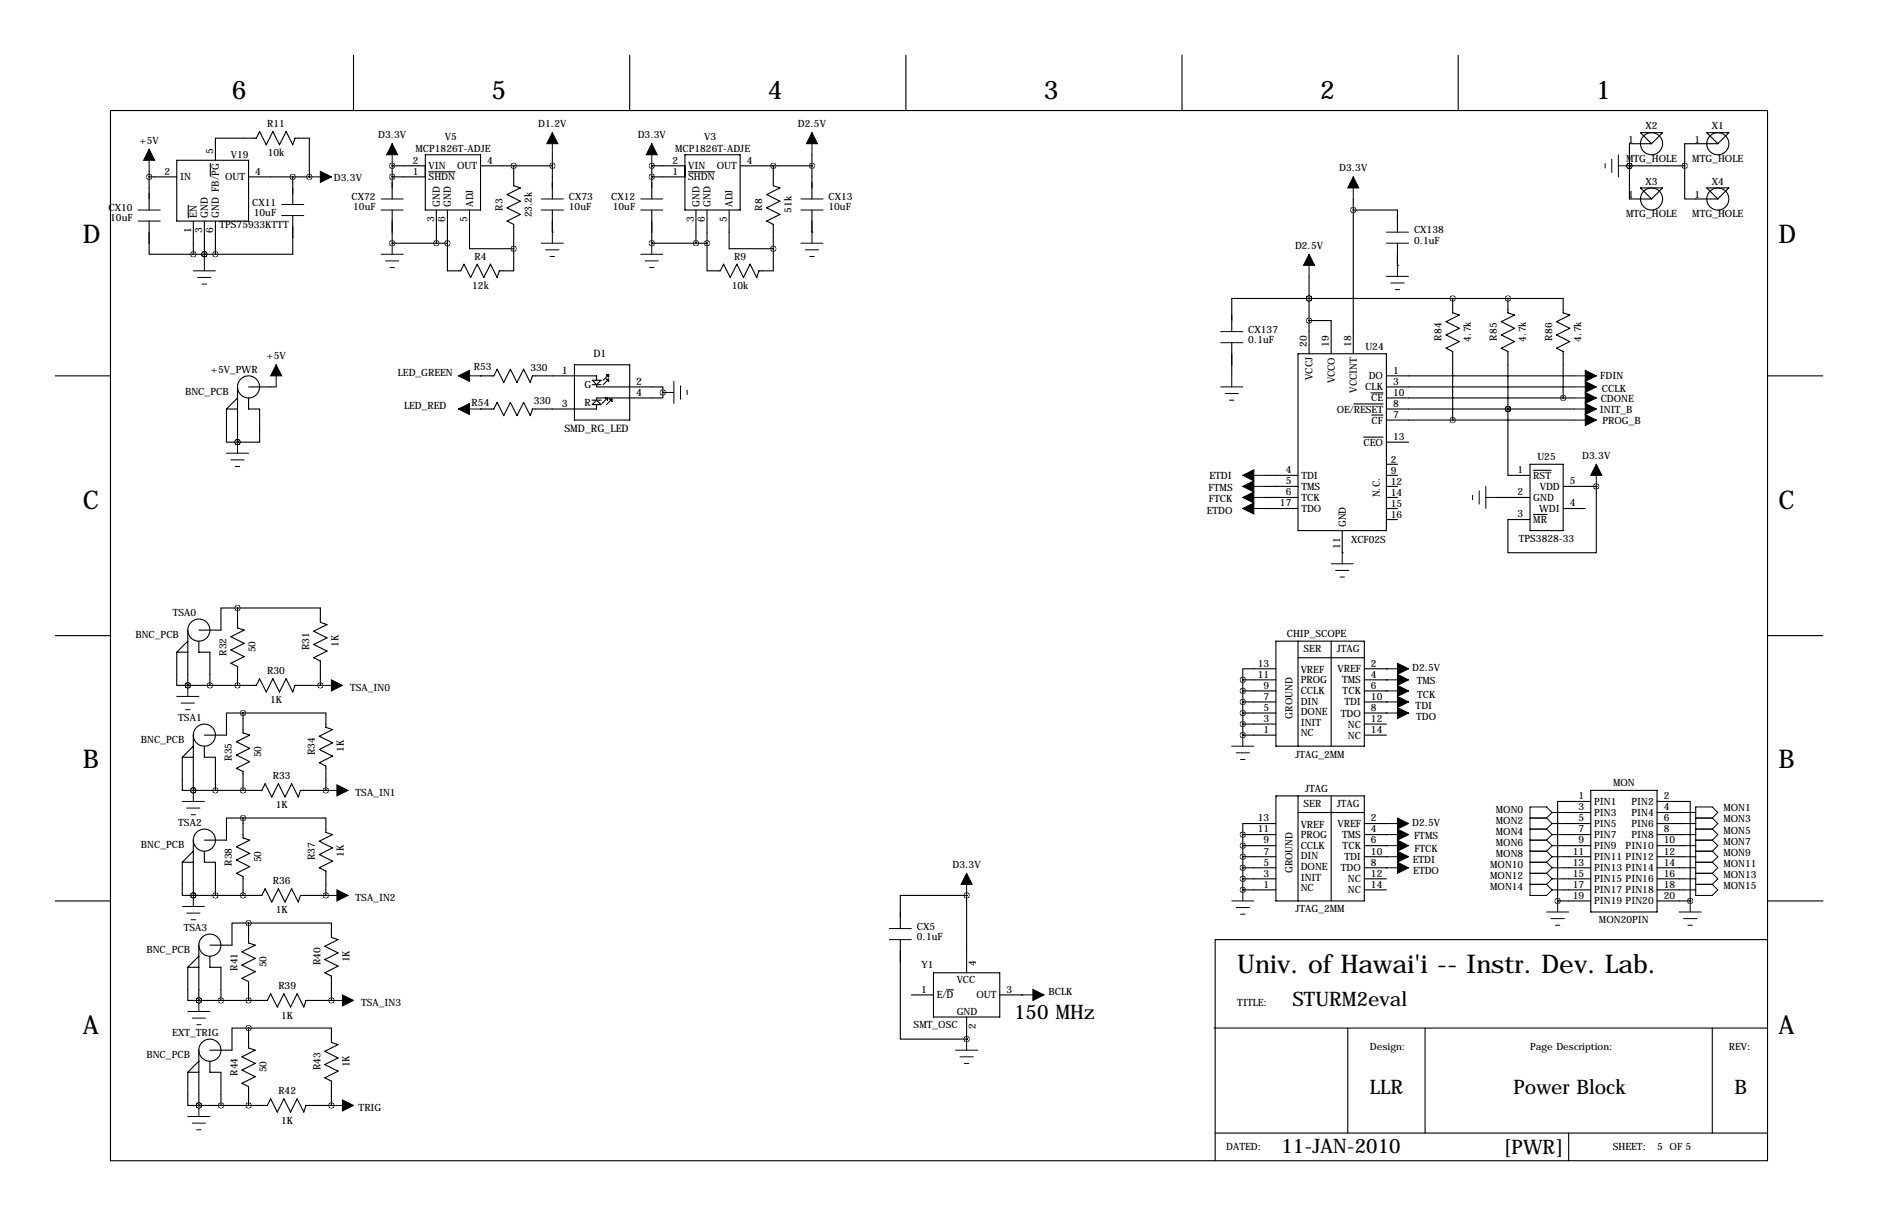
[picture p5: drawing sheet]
<svg xmlns="http://www.w3.org/2000/svg" width="432mm" height="279mm" viewBox="0 0 432 279" stroke-linecap="round" stroke-linejoin="round" font-family="sans-serif">
<defs><g id="words">
<g font-size="5.9">
<text x="53.3" y="22.9">6</text>
<text x="113" y="22.9">5</text>
<text x="176.5" y="22.9">4</text>
<text x="240" y="22.9">3</text>
<text x="303.5" y="22.9">2</text>
<text x="367" y="22.9">1</text>
<text x="19" y="55.9">D</text>
<text x="408.9" y="55.9">D</text>
<text x="19" y="116.8">C</text>
<text x="408.9" y="116.8">C</text>
<text x="19" y="176.5">B</text>
<text x="408.9" y="176.5">B</text>
<text x="284.5" y="223.5">Univ. of Hawai'i -- Instr. Dev. Lab.</text>
<text x="19" y="237.5">A</text>
<text x="408.9" y="237.5">A</text>
</g>
<g font-size="4.6">
<text x="297.2" y="231.1">STURM2eval</text>
<text x="233.2" y="234.2">150 MHz</text>
<text x="315" y="251.5">LLR</text>
<text x="348" y="251.5">Power Block</text>
<text x="398.8" y="251.5">B</text>
<text x="294.6" y="264.8">11-JAN-2010</text>
<text x="345.7" y="265.3">[PWR]</text>
</g>
<g font-size="2.4">
<text x="136.4" y="82">D1</text>
<text x="129.2" y="85.9">1</text>
<text x="146.3" y="88.4">2</text>
<text x="129.2" y="93.5">3</text>
<text x="146.3" y="90.9">4</text>
<text x="129.8" y="99.2">SMD_RG_LED</text>
</g>
<g font-size="2.3">
<text x="61.5" y="29.2">R11</text>
<text x="123.8" y="29.2">D1.2V</text>
<text x="183.5" y="29.2">D2.5V</text>
<text x="378.3" y="29.7">X2</text>
<text x="393.6" y="29.7">X1</text>
<text x="32.1" y="33">+5V</text>
<text x="49" y="35.3" transform="rotate(-90 49 35.3)">5</text>
<text x="61.6" y="35.9">10k</text>
<text x="86.9" y="31.8">D3.3V</text>
<text x="95.5" y="34.9">MCP1826T-ADJE</text>
<text x="102.2" y="32.3">V5</text>
<text x="146.6" y="31.8">D3.3V</text>
<text x="155.2" y="34.9">MCP1826T-ADJE</text>
<text x="161.9" y="32.3">V3</text>
<text x="374.3" y="32.8">1</text>
<text x="389.6" y="32.8">1</text>
<text x="37.8" y="40.1">2</text>
<text x="41.4" y="41.4">IN</text>
<text x="51.8" y="41.4">OUT</text>
<text x="53.1" y="36.3">V19</text>
<text x="58.7" y="40.1">4</text>
<text x="76.8" y="41.7">D3.3V</text>
<text x="94.9" y="40.1">1</text>
<text x="94.9" y="37.6">2</text>
<text x="98.6" y="41.4">SHDN</text>
<text x="98.6" y="38.9">VIN</text>
<text x="105.1" y="38.9">OUT</text>
<text x="112" y="37.6">4</text>
<text x="154.6" y="40.1">1</text>
<text x="154.6" y="37.6">2</text>
<text x="158.2" y="41.4">SHDN</text>
<text x="158.2" y="38.9">VIN</text>
<text x="164.8" y="38.9">OUT</text>
<text x="171.7" y="37.6">4</text>
<text x="307.9" y="39.4">D3.3V</text>
<text x="373.9" y="37.2">MTG_HOLE</text>
<text x="389.1" y="37.2">MTG_HOLE</text>
<text x="58" y="47.2">CX11</text>
<text x="80.8" y="46">CX72</text>
<text x="101.1" y="47.5" transform="rotate(-90 101.1 47.5)">GND</text>
<text x="103.7" y="47.5" transform="rotate(-90 103.7 47.5)">GND</text>
<text x="108.8" y="47.5" transform="rotate(-90 108.8 47.5)">ADJ</text>
<text x="130.8" y="46">CX73</text>
<text x="140.5" y="46">CX12</text>
<text x="160.8" y="47.5" transform="rotate(-90 160.8 47.5)">GND</text>
<text x="163.4" y="47.5" transform="rotate(-90 163.4 47.5)">GND</text>
<text x="168.4" y="47.5" transform="rotate(-90 168.4 47.5)">ADJ</text>
<text x="190.5" y="46">CX13</text>
<text x="374.3" y="45.5">1</text>
<text x="378.3" y="42.4">X3</text>
<text x="389.6" y="45.5">1</text>
<text x="393.6" y="42.4">X4</text>
<text x="24.9" y="48.5">CX10</text>
<text x="25.3" y="50.9">10uF</text>
<text x="43.9" y="53.6" transform="rotate(-90 43.9 53.6)">1</text>
<text x="45.3" y="50" transform="rotate(-90 45.3 50)">EN</text>
<text x="46.5" y="53.6" transform="rotate(-90 46.5 53.6)">3</text>
<text x="47.8" y="50" transform="rotate(-90 47.8 50)">GND</text>
<text x="49" y="53.6" transform="rotate(-90 49 53.6)">6</text>
<text x="50.3" y="50" transform="rotate(-90 50.3 50)">GND FB/PG</text>
<text x="50.4" y="52.4">TPS75933KTTT</text>
<text x="58.4" y="49.6">10uF</text>
<text x="81.2" y="48.3">10uF</text>
<text x="99.8" y="51.1" transform="rotate(-90 99.8 51.1)">3</text>
<text x="102.4" y="51.1" transform="rotate(-90 102.4 51.1)">6</text>
<text x="107.4" y="51.1" transform="rotate(-90 107.4 51.1)">5</text>
<text x="115.6" y="48.4" transform="rotate(-90 115.6 48.4)">R3</text>
<text x="122.3" y="50" transform="rotate(-90 122.3 50)">23.2k</text>
<text x="130.8" y="48.3">10uF</text>
<text x="140.9" y="48.3">10uF</text>
<text x="159.5" y="51.1" transform="rotate(-90 159.5 51.1)">3</text>
<text x="162.1" y="51.1" transform="rotate(-90 162.1 51.1)">6</text>
<text x="167.1" y="51.1" transform="rotate(-90 167.1 51.1)">5</text>
<text x="175.3" y="48.4" transform="rotate(-90 175.3 48.4)">R8</text>
<text x="182" y="48.9" transform="rotate(-90 182 48.9)">51k</text>
<text x="190.5" y="48.3">10uF</text>
<text x="325.1" y="53.6">CX138</text>
<text x="373.9" y="49.9">MTG_HOLE</text>
<text x="389.1" y="49.9">MTG_HOLE</text>
<text x="109.1" y="59.7">R4</text>
<text x="168.8" y="59.7">R9</text>
<text x="297.8" y="57.2">D2.5V</text>
<text x="325.1" y="56">0.1uF</text>
<text x="108.6" y="66.4">12k</text>
<text x="168.3" y="66.4">10k</text>
<text x="287" y="76.5">CX137</text>
<text x="61.3" y="82.5">+5V</text>
<text x="287" y="78.8">0.1uF</text>
<text x="300.5" y="79.8" transform="rotate(-90 300.5 79.8)">20</text>
<text x="305.6" y="79.8" transform="rotate(-90 305.6 79.8)">19</text>
<text x="310.6" y="79.8" transform="rotate(-90 310.6 79.8)">18</text>
<text x="313.9" y="80.5">U24</text>
<text x="331.5" y="78.2" transform="rotate(-90 331.5 78.2)">R84</text>
<text x="338.2" y="78.5" transform="rotate(-90 338.2 78.5)">4.7k</text>
<text x="344.2" y="78.2" transform="rotate(-90 344.2 78.2)">R85</text>
<text x="350.9" y="78.5" transform="rotate(-90 350.9 78.5)">4.7k</text>
<text x="356.9" y="78.2" transform="rotate(-90 356.9 78.2)">R86</text>
<text x="363.6" y="78.5" transform="rotate(-90 363.6 78.5)">4.7k</text>
<text x="48.4" y="85.6">+5V_PWR</text>
<text x="91.5" y="86.4">LED_GREEN</text>
<text x="109" y="85.1">R53</text>
<text x="122" y="85.2">330</text>
<text x="134.4" y="89.2">G</text>
<text x="301.8" y="87.3" transform="rotate(-90 301.8 87.3)">VCCJ</text>
<text x="306.9" y="88.1" transform="rotate(-90 306.9 88.1)">VCCO</text>
<text x="313.9" y="89.7">CLK</text>
<text x="314.7" y="87.2">DO</text>
<text x="320.3" y="85.9">1</text>
<text x="320.3" y="88.4">3</text>
<text x="367.9" y="87.1">FDIN</text>
<text x="42.6" y="90.8">BNC_PCB</text>
<text x="92.9" y="94">LED_RED</text>
<text x="108.4" y="93.2">R54</text>
<text x="122.7" y="92.8">330</text>
<text x="134.4" y="93.2">R</text>
<text x="307.3" y="94.8">OE/RESET</text>
<text x="312" y="90.2" transform="rotate(-90 312 90.2)">VCCINT</text>
<text x="315.2" y="92.2">CE</text>
<text x="320.3" y="90.9">10</text>
<text x="320.3" y="93.5">8</text>
<text x="367.8" y="95">INIT_B</text>
<text x="368" y="92.5">CDONE</text>
<text x="368.3" y="90.2">CCLK</text>
<text x="315.4" y="97.3">CF</text>
<text x="320.3" y="96">7</text>
<text x="320.3" y="101.1">13</text>
<text x="368.5" y="97.5">PROG_B</text>
<text x="313.5" y="102.4">CEO</text>
<text x="319.8" y="106.4">2</text>
<text x="353.5" y="105.7">U25</text>
<text x="363.8" y="105.4">D3.3V</text>
<text x="277.9" y="112.8">FTMS</text>
<text x="278.1" y="110">ETDI</text>
<text x="295.6" y="108.7">4</text>
<text x="295.6" y="111.3">5</text>
<text x="295.6" y="113.8">6</text>
<text x="299.2" y="110">TDI</text>
<text x="299.2" y="112.6">TMS</text>
<text x="319.8" y="111.5">12</text>
<text x="319.8" y="109">9</text>
<text x="348.9" y="108.7">1</text>
<text x="348.9" y="113.8">2</text>
<text x="352.6" y="110">RST</text>
<text x="354" y="112.6">VDD</text>
<text x="360.9" y="111.3">5</text>
<text x="277.5" y="118.1">ETDO</text>
<text x="278" y="115.3">FTCK</text>
<text x="294.3" y="116.3">17</text>
<text x="299.2" y="115.1">TCK</text>
<text x="299.2" y="117.6">TDO</text>
<text x="317.3" y="114.3" transform="rotate(-90 317.3 114.3)">N.C.</text>
<text x="319.8" y="119.1">16</text>
<text x="319.8" y="116.6">15</text>
<text x="319.8" y="114">14</text>
<text x="348.9" y="118.9">3</text>
<text x="352.6" y="115.1">GND</text>
<text x="353.9" y="117.6">WDI</text>
<text x="360.9" y="116.3">4</text>
<text x="309.4" y="121.2" transform="rotate(-90 309.4 121.2)">GND</text>
<text x="310.6" y="124.8">XCF02S</text>
<text x="349.2" y="124.5">TPS3828-33</text>
<text x="352.6" y="120.2">MR</text>
<text x="308.1" y="126.1" transform="rotate(-90 308.1 126.1)">11</text>
<text x="39.7" y="141.5">TSA0</text>
<text x="31.1" y="146.6">BNC_PCB</text>
<text x="58.8" y="149.9" transform="rotate(-90 58.8 149.9)">50</text>
<text x="71.1" y="149.4" transform="rotate(-90 71.1 149.4)">R31</text>
<text x="77.8" y="148.7" transform="rotate(-90 77.8 148.7)">1K</text>
<text x="295.9" y="146.5">CHIP_SCOPE</text>
<text x="299.7" y="149.9">SER</text>
<text x="307.3" y="149.9">JTAG</text>
<text x="52.1" y="150.6" transform="rotate(-90 52.1 150.6)">R32</text>
<text x="61.5" y="154.9">R30</text>
<text x="289.2" y="155.7">11</text>
<text x="289.2" y="153.2">13</text>
<text x="299.1" y="154.6">VREF</text>
<text x="307.5" y="154.5">VREF</text>
<text x="315.2" y="153.2">2</text>
<text x="315.2" y="155.7">4</text>
<text x="324.7" y="154.2">D2.5V</text>
<text x="62.1" y="161.6">1K</text>
<text x="80.5" y="158.8">TSA_IN0</text>
<text x="290.5" y="160.8">7</text>
<text x="290.5" y="158.2">9</text>
<text x="299.1" y="161.9">DIN</text>
<text x="299.1" y="159.5">CCLK</text>
<text x="299.1" y="157">PROG</text>
<text x="308.6" y="157">TMS</text>
<text x="308.7" y="159.6">TCK</text>
<text x="315.2" y="158.2">6</text>
<text x="315.2" y="160.8">10</text>
<text x="325.7" y="157.2">TMS</text>
<text x="325.8" y="160.3">TCK</text>
<text x="41" y="165.6">TSA1</text>
<text x="290.5" y="165.9">3</text>
<text x="290.5" y="163.3">5</text>
<text x="297.2" y="165.1" transform="rotate(-90 297.2 165.1)">GROUND</text>
<text x="299.1" y="166.8">INIT</text>
<text x="299.1" y="164.3">DONE</text>
<text x="308.3" y="164.6">TDO</text>
<text x="309.1" y="162.1">TDI</text>
<text x="309.9" y="167.2">NC</text>
<text x="315.2" y="163.3">8</text>
<text x="315.2" y="165.9">12</text>
<text x="325.5" y="162.8">TDI</text>
<text x="325.6" y="165.4">TDO</text>
<text x="32.4" y="170.8">BNC_PCB</text>
<text x="72.4" y="173.5" transform="rotate(-90 72.4 173.5)">R34</text>
<text x="79.1" y="172.8" transform="rotate(-90 79.1 172.8)">1K</text>
<text x="290.5" y="168.4">1</text>
<text x="299.1" y="169.2">NC</text>
<text x="309.9" y="169.7">NC</text>
<text x="315.2" y="168.4">14</text>
<text x="53.3" y="174.8" transform="rotate(-90 53.3 174.8)">R35</text>
<text x="60" y="174" transform="rotate(-90 60 174)">50</text>
<text x="62.7" y="179.1">R33</text>
<text x="297.9" y="174.1">JTAG_2MM</text>
<text x="63.4" y="185.8">1K</text>
<text x="81.7" y="182.9">TSA_IN1</text>
<text x="299.7" y="185.4">SER</text>
<text x="300.1" y="182">JTAG</text>
<text x="307.3" y="185.4">JTAG</text>
<text x="362.9" y="183.6">1</text>
<text x="366.5" y="185">PIN1</text>
<text x="370.9" y="180.6">MON</text>
<text x="375.1" y="185">PIN2</text>
<text x="382.5" y="183.6">2</text>
<text x="41" y="189.7">TSA2</text>
<text x="289.2" y="191.3">11</text>
<text x="289.2" y="188.7">13</text>
<text x="299.1" y="190.1">VREF</text>
<text x="307.5" y="190">VREF</text>
<text x="315.2" y="188.7">2</text>
<text x="315.2" y="191.3">4</text>
<text x="324.7" y="189.7">D2.5V</text>
<text x="343.9" y="186.7">MON0</text>
<text x="343.9" y="189.2">MON2</text>
<text x="343.9" y="191.8">MON4</text>
<text x="362.9" y="186.2">3</text>
<text x="362.9" y="188.7">5</text>
<text x="362.9" y="191.3">7</text>
<text x="366.5" y="187.5">PIN3</text>
<text x="366.5" y="190">PIN5</text>
<text x="375.1" y="187.5">PIN4</text>
<text x="375.1" y="190">PIN6</text>
<text x="382.5" y="186.2">4</text>
<text x="382.5" y="188.7">6</text>
<text x="382.5" y="191.3">8</text>
<text x="396.2" y="186.4">MON1</text>
<text x="396.2" y="189">MON3</text>
<text x="396.2" y="191.5">MON5</text>
<text x="32.4" y="194.9">BNC_PCB</text>
<text x="72.4" y="197.6" transform="rotate(-90 72.4 197.6)">R37</text>
<text x="79.1" y="197" transform="rotate(-90 79.1 197)">1K</text>
<text x="290.5" y="196.3">7</text>
<text x="290.5" y="193.8">9</text>
<text x="299.1" y="197.5">DIN</text>
<text x="299.1" y="195">CCLK</text>
<text x="299.1" y="192.6">PROG</text>
<text x="308.6" y="192.6">TMS</text>
<text x="308.7" y="195.1">TCK</text>
<text x="309.1" y="197.7">TDI</text>
<text x="315.2" y="193.8">6</text>
<text x="315.2" y="196.3">10</text>
<text x="325.1" y="192.8">FTMS</text>
<text x="325.2" y="195.8">FTCK</text>
<text x="343.9" y="194.3">MON6</text>
<text x="343.9" y="196.8">MON8</text>
<text x="361.6" y="196.3">11</text>
<text x="362.9" y="193.8">9</text>
<text x="366.5" y="192.6">PIN7</text>
<text x="366.5" y="195.1">PIN9</text>
<text x="366.5" y="197.7">PIN11 PIN12</text>
<text x="373.8" y="195.1">PIN10</text>
<text x="375.1" y="192.6">PIN8</text>
<text x="382.5" y="193.8">10</text>
<text x="382.5" y="196.3">12</text>
<text x="396.2" y="194.1">MON7</text>
<text x="396.2" y="196.6">MON9</text>
<text x="53.3" y="198.9" transform="rotate(-90 53.3 198.9)">R38</text>
<text x="60" y="198.2" transform="rotate(-90 60 198.2)">50</text>
<text x="62.7" y="203.2">R36</text>
<text x="219" y="199.4">D3.3V</text>
<text x="290.5" y="204">1</text>
<text x="290.5" y="201.4">3</text>
<text x="290.5" y="198.9">5</text>
<text x="297.2" y="200.7" transform="rotate(-90 297.2 200.7)">GROUND</text>
<text x="299.1" y="202.3">INIT</text>
<text x="299.1" y="199.9">DONE</text>
<text x="308.3" y="200.2">TDO</text>
<text x="309.9" y="202.7">NC</text>
<text x="315.2" y="198.9">8</text>
<text x="315.2" y="201.4">12</text>
<text x="315.2" y="204">14</text>
<text x="324.8" y="198.4">ETDI</text>
<text x="324.9" y="200.9">ETDO</text>
<text x="342.6" y="199.4">MON10</text>
<text x="342.6" y="201.9">MON12</text>
<text x="361.6" y="198.9">13</text>
<text x="361.6" y="201.4">15</text>
<text x="361.6" y="204">17</text>
<text x="366.5" y="200.2">PIN13 PIN14</text>
<text x="366.5" y="202.7">PIN15 PIN16</text>
<text x="382.5" y="198.9">14</text>
<text x="382.5" y="201.4">16</text>
<text x="382.5" y="204">18</text>
<text x="396.2" y="199.1">MON11</text>
<text x="396.2" y="201.7">MON13</text>
<text x="63.4" y="209.9">1K</text>
<text x="81.7" y="207">TSA_IN2</text>
<text x="297.9" y="209.6">JTAG_2MM</text>
<text x="299.1" y="204.8">NC</text>
<text x="309.9" y="205.3">NC</text>
<text x="342.6" y="204.5">MON14</text>
<text x="361.6" y="206.5">19</text>
<text x="366.5" y="205.3">PIN17 PIN18</text>
<text x="366.5" y="207.8">PIN19 PIN20</text>
<text x="382.5" y="206.5">20</text>
<text x="396.2" y="204.2">MON15</text>
<text x="42.3" y="213.9">TSA3</text>
<text x="210.8" y="213.6">CX5</text>
<text x="210.8" y="216">0.1uF</text>
<text x="367.6" y="212.2">MON20PIN</text>
<text x="33.7" y="219">BNC_PCB</text>
<text x="73.7" y="221.8" transform="rotate(-90 73.7 221.8)">R40</text>
<text x="80.4" y="221.1" transform="rotate(-90 80.4 221.1)">1K</text>
<text x="224.4" y="222" transform="rotate(-90 224.4 222)">4</text>
<text x="54.6" y="223" transform="rotate(-90 54.6 223)">R41</text>
<text x="61.3" y="222.3" transform="rotate(-90 61.3 222.3)">50</text>
<text x="64" y="227.3">R39</text>
<text x="211.9" y="222.5">Y1</text>
<text x="220" y="225.8">VCC</text>
<text x="83" y="231.1">TSA_IN3</text>
<text x="211.8" y="228.1">1</text>
<text x="215.4" y="229.4">E/D</text>
<text x="220" y="233.2">GND</text>
<text x="224.5" y="229.4">OUT</text>
<text x="231.4" y="228.1">3</text>
<text x="241.1" y="228.6">BCLK</text>
<text x="284.5" y="231.1">TITLE:</text>
<text x="39.6" y="238">EXT_TRIG</text>
<text x="64.7" y="234">1K</text>
<text x="210.1" y="236.3">SMT_OSC</text>
<text x="224.4" y="236.5" transform="rotate(-90 224.4 236.5)">2</text>
<text x="33.7" y="243.2">BNC_PCB</text>
<text x="73.7" y="245.9" transform="rotate(-90 73.7 245.9)">R43</text>
<text x="80.4" y="245.2" transform="rotate(-90 80.4 245.2)">1K</text>
<text x="315" y="241.3">Design:</text>
<text x="351.8" y="241.3">Page Description:</text>
<text x="397.5" y="241.3">REV:</text>
<text x="54.6" y="247.2" transform="rotate(-90 54.6 247.2)">R44</text>
<text x="61.3" y="246.4" transform="rotate(-90 61.3 246.4)">50</text>
<text x="64" y="251.5">R42</text>
<text x="82.5" y="255.3">TRIG</text>
<text x="64.7" y="258.2">1K</text>
<text x="281.9" y="264.2">DATED:</text>
<text x="370.8" y="264.2">SHEET:</text>
<text x="381" y="264.2">5 OF 5</text>
</g>
</g></defs>
<g fill="none" stroke="#000" stroke-width=".25">
<path d="M81.3 12.7v12.7M144.8 12.7v12.7M208.3 12.7v12.7M271.8 12.7v12.7M335.3 12.7v12.7M25.4 25.4h381v241.3h-381zM34.3 39.4v8.9M40.6 36.8h16.5v14h-16.5zM48.4 37.6v2.9M49.5 36.8v-5h9.4l.8-1.6 1.5 3.1 1.5-3.1 1.6 3.1 1.5-3.1 1.5 3.1 .5-1.5h3.3v8.8M90.2 38.1h.1M90.2 38.1v7.6"/>
<path d="M90.2 38.1h7.6M97.8 35.6h12.7v12.7h-12.7zM98.6 39.5h6M110.5 38.1h16.5M118.1 38.1v4.6l1.5 .5-3 1.5 3 1.5-3 1.6 3 1.5-3 1.5 1.5 .8v10.6h-3.3l-.5 1.6-1.5-3.1-1.5 3.1-1.6-3.1-1.5 3.1-1.5-3.1-.8 1.5h-3v-13.9M127 35.6v10.1M149.9 38.1h.1M149.9 38.1h7.6M149.9 38.1v7.6M157.5 35.6h12.7v12.7h-12.7zM158.2 39.5h6.1M170.2 38.1h16.5"/>
<path d="M177.8 38.1v4.6l1.5 .5-3 1.5 3 1.5-3 1.6 3 1.5-3 1.5 1.5 .8v10.6h-3.3l-.5 1.6-1.5-3.1-1.6 3.1-1.5-3.1-1.5 3.1-1.5-3.1-.8 1.5h-3v-13.9M186.7 35.6v10.1M374.6 38.1h.1M374.6 38.1h12.7M377.2 30.5h5.1l-2.6 2.5zM379.7 33h-5.1v12.7h5.1M387.3 38.1v7.6h7.7M392.4 30.5h5.1l-2.5 2.5zM395 33h-7.7v5.1M34.3 50.8v7.6h10.1M34.3 40.6h6.3M43.3 47.1v2.9"/>
<path d="M44.4 50.8v7.6M44.4 58.4h5.1M47 58.4h.1M47 50.8v8.9M49.5 50.8v7.6M57.1 40.6h14M67.3 49.5v8.9h-17.8M67.3 40.6v6.4M71.1 40.6h.1M90.2 40.6h.1M90.2 55.9h.1M90.2 48.3v7.6"/>
<path d="M90.2 40.6h7.6M90.2 55.9h12.7M100.3 48.3v7.6M107.9 48.3v8.9h10.2M127 53.3h.1M127 48.3v5M149.9 40.6h.1M149.9 55.9h.1M149.9 40.6h7.6M149.9 48.3v7.6M149.9 55.9h12.7M160 48.3v7.6"/>
<path d="M167.6 48.3v8.9h10.2M186.7 53.3h.1M186.7 48.3v5M311.1 45.7v35.6M311.1 48.3h10.2v5M321.3 55.9v5.1M377.2 43.2h5.1l-2.6 2.5zM392.4 43.2h5.1l-2.5 2.5zM283.2 78.7v7.7M301 73.7h5.1v7.6M301 68.6h.1M301 68.6h-17.8v7.6"/>
<path d="M301 63.5v17.8M301 68.6h58.4v3.3l1.5 .5-3 1.5 3 1.5-3 1.6 3 1.5-3 1.5 1.5 .8v10.6M321.3 61h.1M334 68.6h.1M334 68.6v3.3l1.5 .5-3 1.5 3 1.5-3 1.6 3 1.5-3 1.5 1.5 .8v15.7M346.7 68.6h.1M346.7 68.6v3.3l1.5 .5-3 1.5 3 1.5-3 1.6 3 1.5-3 1.5 1.5 .8v28.4h5.1M12.7 86.4h12.7M52.1 94v7.6h2.5M52.1 94h2.5M54.6 91.4l-2.5 2.6M54.6 88.9v12.7"/>
<path d="M57.1 91.4v2.6h2.6v7.6h-5.1M57.1 88.9h6.4M110.5 94h.1M110.5 86.4h.1M110.5 86.4h3l.8-1.6 1.5 3.1 1.5-3.1 1.6 3.1 1.5-3.1 1.5 3.1 .5-1.5h14.8v1M132.1 83.8h12.7v12.7h-12.7zM136.1 87.4h2.1l-1 1M136.1 88.4h2.1M136.1 91.9h2.1M136.4 87.4l-.1 .1 .9 .9M137.2 88.4v.5h15.2v1.3M137.2 93v1h-14.8l-.5 1.5-1.5-3-1.5 3-1.6-3-1.5 3-1.5-3-.8 1.5h-3"/>
<path d="M137.2 91.9l1 1.1h-2.1M137.2 91.9l-.9 1 .1 .1M139.2 91.4l.5 .5v-.5M139.4 86.1h.6v.5zM139.4 87.1h.6v.5zM139.4 91.7l-1 1M139.7 86.4l-1 1M139.7 87.4l-1 1M140.2 91.7h.5v.5zM140.5 91.9l-1.1 1.1M152.4 90.2v1.2h-15.2v.5M152.4 90.2h.1"/>
<path d="M298.4 81.3h20.4v40.6h-20.4zM311.3 92.8h6.7M315.2 90.3h2.8M315.4 95.4h2.6M318.8 86.4h43.1M318.8 88.9h43.1M318.8 91.4h43.1M318.8 94h43.1M318.8 96.5h43.1M346.7 94h.1M406.4 86.4h12.7M54.6 101.6h.1"/>
<path d="M290.8 109.2h7.6M290.8 111.8h7.6M290.8 114.3h7.6M290.8 116.8h7.6M313.5 100.4h4.5M318.8 109.2h2.5M318.8 111.8h2.5M318.8 114.3h2.5M318.8 116.8h2.5M318.8 101.6h5M318.8 119.4h2.5M318.8 106.7h2.5"/>
<path d="M344.2 114.3h7.6M351.8 106.7h7.6v15.2h-7.6zM352.6 108.1h4M352.6 118.2h3.1M359.4 111.8h7.6M359.4 116.8h5.1M367 111.8v15.2h-20.3v-7.6h5.1M367 111.8h.1M54.6 139.7h-3.8v5.1h-5.1M54.6 139.7v4.6l1.5 .5-3 1.5 3 1.5-3 1.6 3 1.5-3 1.5 1.5 .8v4.3M54.6 139.7h19.1v3.3l1.5 .5-3.1 1.5 3.1 1.6-3.1 1.5 3.1 1.5-3.1 1.5 1.6 .8v5.6M308.6 127h.1"/>
<path d="M308.6 121.9v5.1M12.7 146h12.7M40.6 149.9v7.6h2.6M40.6 149.9h2.6M43.2 157.5h.1M43.2 147.3l-2.6 2.6M43.2 144.8v12.7M43.2 157.5h15.7l.8-1.5 1.5 3 1.5-3 1.6 3 1.5-3 1.5 3 .5-1.5h5.9M45.7 147.3v2.6h2.6v7.6M73.7 157.5h.1M285.8 158.8h7.6M285.8 156.2h7.6"/>
<path d="M285.8 156.2v12.7M293.4 153.7h-7.6v2.5M293.4 147.3h20.3v24.1h-20.3zM298.4 147.3v24.1M298.4 151.1h15.3M306.1 147.3v24.1M313.7 158.8h5.1M313.7 153.7h5.1M313.7 156.2h5.1M318.8 153.7h.1M318.8 156.2h.1M318.8 158.8h.1"/>
<path d="M406.4 146h12.7M41.9 174v7.6h2.5M41.9 174h2.5M44.4 168.9v12.7M44.4 171.4l-2.5 2.6M47 171.4v2.6h2.5v7.6M55.9 163.8h-3.8v5.1h-5.1M55.9 163.8h19v3.3l1.6 .5-3.1 1.6 3.1 1.5-3.1 1.5 3.1 1.5-3.1 1.6 1.5 .7v5.6M55.9 163.8v4.6l1.5 .5-3 1.5 3 1.6-3 1.5 3 1.5-3 1.5 1.5 .8v4.3M285.8 168.9h.1M285.8 168.9h7.6M285.8 166.4h7.6"/>
<path d="M285.8 163.8h7.6M285.8 161.3h7.6M313.7 168.9h5.1M313.7 166.4h5.1M313.7 163.8h5.1M313.7 161.3h5.1M318.8 161.3h.1M318.8 163.8h.1M41.9 198.1v7.6h2.5M41.9 198.1h2.5M44.4 181.6h.1M44.4 181.6h15.8l.8-1.5 1.5 3 1.5-3 1.5 3 1.6-3 1.5 3 .5-1.5h5.8"/>
<path d="M44.4 193v12.7M44.4 195.6l-2.5 2.5M47 195.6v2.5h2.5v7.6M55.9 188h-3.8v5h-5.1M55.9 188h19v3.3l1.6 .5-3.1 1.5 3.1 1.5-3.1 1.5 3.1 1.6-3.1 1.5 1.5 .8v5.5M55.9 188v4.5l1.5 .5-3 1.6 3 1.5-3 1.5 3 1.5-3 1.6 1.5 .7v4.3M74.9 181.6h.1M285.8 199.4h7.6M285.8 196.8h7.6M285.8 194.3h7.6M285.8 191.8h7.6M285.8 191.8v12.7"/>
<path d="M293.4 189.2h-7.6v2.6M293.4 182.9h20.3v24.1h-20.3zM298.4 182.9v24.1M298.4 186.7h15.3M306.1 182.9v24.1M313.7 199.4h5.1M313.7 196.8h5.1M313.7 194.3h5.1M313.7 189.2h5.1M313.7 191.8h5.1M318.8 189.2h.1M318.8 191.8h.1"/>
<path d="M318.8 194.3h.1M318.8 196.8h.1M318.8 199.4h.1M359.4 186.7h6.4M359.4 199.4h6.4M359.4 196.8h6.4M359.4 194.3h6.4M359.4 189.2h6.4M359.4 191.8h6.4M365.8 184.1h-7.7v22.9M365.8 181.6h15.2v27.9h-15.2zM381 184.1h7.6v22.9"/>
<path d="M381 186.7h6.3M381 199.4h6.3M381 196.8h6.3M381 194.3h6.3M381 189.2h6.3M381 191.8h6.3M12.7 207h12.7M44.4 205.7h.1M44.4 205.7h15.8l.8-1.5 1.5 3.1 1.5-3.1 1.5 3.1 1.6-3.1 1.5 3.1 .5-1.6h5.8M45.7 217.2v12.7M45.7 219.7l-2.5 2.5M48.3 219.7v2.5h2.5v7.7"/>
<path d="M57.1 212.1h-3.8v5.1h-5M57.1 212.1v4.6l1.6 .5-3.1 1.5 3.1 1.5-3.1 1.5 3.1 1.6-3.1 1.5 1.5 .8v4.3M57.1 212.1h19.1v3.3l1.5 .5-3 1.5 3 1.5-3 1.6 3 1.5-3 1.5 1.5 .8v5.6M74.9 205.7h.1M207 215.9v22.9h15.2M222.2 205.7h.1M222.2 205.7h-15.2v7.7M222.2 205.7v17.8M285.8 204.5h.1M285.8 204.5h7.6M285.8 201.9h7.6M313.7 204.5h5.1"/>
<path d="M313.7 201.9h5.1M358.1 207h.1M358.1 207h7.7M359.4 204.5h6.4M359.4 201.9h6.4M381 207h7.6M381 204.5h6.3M381 201.9h6.3M388.6 207h.1M406.4 215.9h-127v50.8M406.5 207h12.7M43.2 222.2v7.7h2.5"/>
<path d="M43.2 222.2h2.5M45.7 229.9h.1M45.7 229.9h15.8l.7-1.6 1.6 3.1 1.5-3.1 1.5 3.1 1.5-3.1 1.5 3.1 .6-1.5h5.8M57.1 236.2h-3.8v5.1h-5M57.1 236.2h19.1v3.3l1.5 .5-3 1.6 3 1.5-3 1.5 3 1.5-3 1.5 1.5 .8v5.6M57.1 236.2v4.6l1.6 .5-3.1 1.5 3.1 1.5-3.1 1.6 3.1 1.5-3.1 1.5 1.5 .8v4.3M76.2 229.9h.1M209.5 228.6h5.1M214.6 223.5h15.3v10.2h-15.3zM217.6 227.4h1.6M222.2 238.8h.1M222.2 233.7v5.1"/>
<path d="M229.9 228.6h5M234.9 228.6h.1M279.1 236.2h127.3M309.9 236.2v24.1M327.7 236.2v24.1M393.7 236.2v24.1M43.2 246.4v7.6h2.5M43.2 246.4h2.5M45.7 254h.1M45.7 241.3v12.7M45.7 243.8l-2.5 2.6M45.7 254h15.8l.7-1.5 1.6 3 1.5-3 1.5 3 1.5-3 1.5 3 .6-1.5h5.8"/>
<path d="M48.3 243.8v2.6h2.5v7.6M76.2 254h.1M279.4 260.3h127M360.7 260.3v6.4"/>
<circle cx="379.7" cy="33" r="2.54"/>
<circle cx="395" cy="33" r="2.54"/>
<circle cx="379.7" cy="45.7" r="2.54"/>
<circle cx="395" cy="45.7" r="2.54"/>
<circle cx="57.2" cy="88.9" r="2.54"/>
<circle cx="45.7" cy="144.8" r="2.54"/>
<circle cx="47" cy="168.9" r="2.54"/>
<circle cx="47" cy="193" r="2.54"/>
<circle cx="48.3" cy="217.2" r="2.54"/>
<circle cx="48.3" cy="241.3" r="2.54"/>
</g>
<g fill="none" stroke="#000" stroke-width=".23">
<path d="M34.3 34.3v5.1M90.2 33v5.1M127 30.5v5.1M149.9 33v5.1M186.7 30.5v5.1M369.1 37.6v1M370.6 36.6v3M372.1 38.1h2.5M372.1 35.6v5M31.7 48.3h5.1M31.7 50.8h5.1M47 59.7v2.5"/>
<path d="M64.8 47h5M64.8 49.5h5M71.1 40.6h5.1M87.6 45.7h5.1M87.6 48.3h5.1M87.6 58.4h5.1M88.6 59.9h3.1M90.2 55.9v2.5M124.5 55.9h5M124.5 45.7h5M124.5 48.3h5M125.5 57.4h3"/>
<path d="M126.5 58.9h1M127 53.3v2.6M147.3 45.7h5.1M147.3 48.3h5.1M147.3 58.4h5.1M148.3 59.9h3.1M149.9 55.9v2.5M184.1 55.9h5.1M184.1 45.7h5.1M184.1 48.3h5.1M185.2 57.4h3M186.2 58.9h1"/>
<path d="M186.7 53.3v2.6M301 58.4v5.1M311.1 40.6v5.1M318.8 53.3h5M318.8 55.9h5M44.4 62.2h5.1M45.5 63.8h3M46.5 65.3h1M89.7 61.5h1M149.4 61.5h1M280.7 76.2h5.1M280.7 78.7h5.1"/>
<path d="M318.8 63.5h5M319.8 65h3M320.8 66.5h1M321.3 61v2.5M63.5 83.8v5.1M105.4 86.4h5.1M105.4 94h5.1M152.4 90.2h2.5M154.9 87.6v5.1M156.5 88.6v3.1M158 89.7v1M280.7 88.9h5.1"/>
<path d="M281.7 90.4h3M282.7 91.9h1M283.2 86.4v2.5M361.9 86.4h5.1M361.9 88.9h5.1M361.9 91.4h5.1M361.9 94h5.1M361.9 96.5h5.1M52.1 104.1h5M53.1 105.7h3M54.1 107.2h1M54.6 101.6v2.5"/>
<path d="M285.8 109.2h5M285.8 111.8h5M285.8 114.3h5M285.8 116.8h5M338.6 113.8v1M340.1 112.8v3M341.6 114.3h2.6M341.6 111.8v5M367 106.7v5.1M306.1 129.5h5M307.1 131.1h3M308.1 132.6h1"/>
<path d="M308.6 127v2.5M43.2 157.5v2.5M73.7 157.5h5M318.8 153.7h5M318.8 156.2h5M318.8 158.8h5M40.6 160h5.1M41.7 161.5h3M42.7 163.1h1M283.2 171.4h5.1M284.2 173h3.1M285.2 174.5h1.1"/>
<path d="M285.8 168.9v2.5M318.8 161.3h5M318.8 163.8h5M41.9 184.1h5.1M42.9 185.7h3.1M43.9 187.2h1.1M44.4 181.6v2.5M74.9 181.6h5.1M318.8 189.2h5M318.8 191.8h5M318.8 194.3h5M318.8 196.8h5"/>
<path d="M318.8 199.4h5M351.8 188h3.8M351.8 190.5h3.8M351.8 193h3.8M351.8 195.6h3.8M351.8 198.1h3.8M355.6 188l1.3 1.2M355.6 190.5l1.3 1.3M355.6 193l1.3 1.3M355.6 195.6l1.3 1.2M355.6 198.1l1.3 1.3M356.9 189.2h2.5"/>
<path d="M356.9 191.8h2.5M356.9 194.3h2.5M356.9 196.8h2.5M356.9 199.4h2.5M356.9 186.7h2.5M356.9 186.7l-1.3 1.3M356.9 186.7l-1.3-1.3h-3.8v20.3h3.8l1.3-1.2M356.9 189.2l-1.3 1.3M356.9 191.8l-1.3 1.2M356.9 194.3l-1.3 1.3M356.9 196.8l-1.3 1.3M356.9 199.4l-1.3 1.3"/>
<path d="M387.3 189.2h2.6M387.3 191.8h2.6M387.3 194.3h2.6M387.3 196.8h2.6M387.3 199.4h2.6M387.3 186.7h2.6M389.9 188h3.8M389.9 190.5h3.8M389.9 193h3.8M389.9 195.6h3.8M389.9 198.1h3.8M393.7 188l1.3-1.3-1.3-1.3h-3.8v20.3h3.8l1.3-1.2-1.3-1.3"/>
<path d="M393.7 188l1.3 1.2-1.3 1.3M393.7 190.5l1.3 1.3-1.3 1.2M393.7 193l1.3 1.3-1.3 1.3M393.7 195.6l1.3 1.2-1.3 1.3M393.7 198.1l1.3 1.3-1.3 1.3M41.9 208.3h5.1M42.9 209.8h3.1M43.9 211.3h1.1M44.4 205.7v2.6M74.9 205.7h5.1M204.5 213.4h5M204.5 215.9h5"/>
<path d="M222.2 200.7v5M283.2 207h5.1M284.2 208.5h3.1M285.2 210.1h1.1M285.8 204.5v2.5M351.8 200.7h3.8M351.8 203.2h3.8M355.6 209.5h5.1M355.6 200.7l1.3 1.2M355.6 203.2l1.3 1.3M356.6 211.1h3.1M356.9 201.9h2.5"/>
<path d="M356.9 201.9l-1.3 1.3M356.9 204.5h2.5M357.6 212.6h1M358.1 207v2.5M386.1 209.5h5.1M387.1 211.1h3M387.3 201.9h2.6M387.3 204.5h2.6M388.1 212.6h1M388.6 207v2.5M389.9 200.7h3.8M389.9 203.2h3.8"/>
<path d="M393.7 200.7l1.3 1.2-1.3 1.3M43.2 232.4h5.1M44.2 233.9h3M45.2 235.5h1M45.7 229.9v2.5M76.2 229.9h5.1M222.2 238.8v2.5M234.9 228.6h5.1M43.2 256.5h5.1M44.2 258.1h3M45.2 259.6h1M45.7 254v2.5"/>
<path d="M76.2 254h5.1M219.7 241.3h5.1M220.7 242.8h3.1M221.7 244.3h1.1"/>
</g>
<g fill="#000" stroke="#000" stroke-width=".23">
<path d="M34.3 34.3l1.3 2.5h-2.6zM90.2 33l1.2 2.6h-2.5zM127 30.5l1.3 2.5h-2.6zM149.9 33l1.2 2.6h-2.5zM186.7 30.5l1.3 2.5h-2.6zM73.7 39.4l2.5 1.2-2.5 1.3zM301 58.4l1.3 2.6h-2.6zM311.1 40.6l1.3 2.6h-2.5zM63.5 83.8l1.3 2.6h-2.6zM105.4 94l2.5-1.3v2.5zM105.4 86.4l2.5-1.3v2.5zM364.5 85.1l2.5 1.3-2.5 1.2z"/>
<path d="M364.5 87.6l2.5 1.3-2.5 1.3zM364.5 90.2l2.5 1.2-2.5 1.3zM364.5 92.7l2.5 1.3-2.5 1.2zM364.5 95.2l2.5 1.3-2.5 1.3zM285.8 109.2l2.5-1.3v2.6zM285.8 111.8l2.5-1.3v2.5zM285.8 114.3l2.5-1.3v2.6zM285.8 116.8l2.5-1.2v2.5zM367 106.7l1.3 2.5h-2.5zM76.2 156.2l2.5 1.3-2.5 1.3zM321.3 152.4l2.5 1.3-2.5 1.2zM321.3 154.9l2.5 1.3-2.5 1.3z"/>
<path d="M321.3 157.5l2.5 1.3-2.5 1.2zM321.3 160l2.5 1.3-2.5 1.3zM321.3 162.6l2.5 1.2-2.5 1.3zM77.5 180.3l2.5 1.3-2.5 1.3zM321.3 188l2.5 1.2-2.5 1.3zM321.3 190.5l2.5 1.3-2.5 1.2zM321.3 193l2.5 1.3-2.5 1.3zM321.3 195.6l2.5 1.2-2.5 1.3zM321.3 198.1l2.5 1.3-2.5 1.3zM77.5 204.5l2.5 1.2-2.5 1.3zM222.2 200.7l1.3 2.5h-2.5zM78.7 228.6l2.6 1.3-2.6 1.2z"/>
<path d="M237.5 227.3l2.5 1.3-2.5 1.3zM78.7 252.7l2.6 1.3-2.6 1.3z"/>
</g>
<path d="M300.9 73.7a.05 .05 0 0 0 .1 0 .05 .05 0 0 0-.1 0zM300.9 68.6a.05 .05 0 0 0 .1 0 .05 .05 0 0 0-.1 0zM334 68.6a.05 .05 0 0 0 .1 0 .05 .05 0 0 0-.1 0zM346.7 68.6a.05 .05 0 0 0 .1 0 .05 .05 0 0 0-.1 0zM334 96.5a.05 .05 0 0 0 .1 0 .05 .05 0 0 0-.1 0zM346.7 94a.05 .05 0 0 0 .1 0 .05 .05 0 0 0-.1 0zM359.4 91.4a.05 .05 0 0 0 .1 0 .05 .05 0 0 0-.1 0zM300.9 68.6a.05 .05 0 0 0 .1 0 .05 .05 0 0 0-.1 0zM311.1 48.3a.05 .05 0 0 0 .1 0 .05 .05 0 0 0-.1 0zM367 111.8a.05 .05 0 0 0 .1 0 .05 .05 0 0 0-.1 0zM346.7 94a.05 .05 0 0 0 .1 0 .05 .05 0 0 0-.1 0zM285.7 201.9a.05 .05 0 0 0 .1 0 .05 .05 0 0 0-.1 0zM285.7 199.4a.05 .05 0 0 0 .1 0 .05 .05 0 0 0-.1 0zM285.7 196.9a.05 .05 0 0 0 .1 0 .05 .05 0 0 0-.1 0zM285.7 194.3a.05 .05 0 0 0 .1 0 .05 .05 0 0 0-.1 0zM285.7 191.8a.05 .05 0 0 0 .1 0 .05 .05 0 0 0-.1 0zM285.7 204.5a.05 .05 0 0 0 .1 0 .05 .05 0 0 0-.1 0zM54.6 101.6a.05 .05 0 0 0 .1 0 .05 .05 0 0 0-.1 0zM54.6 101.6a.05 .05 0 0 0 .1 0 .05 .05 0 0 0-.1 0zM358.1 207a.05 .05 0 0 0 .1 0 .05 .05 0 0 0-.1 0zM388.6 207a.05 .05 0 0 0 .1 0 .05 .05 0 0 0-.1 0zM285.7 166.4a.05 .05 0 0 0 .1 0 .05 .05 0 0 0-.1 0zM285.7 163.8a.05 .05 0 0 0 .1 0 .05 .05 0 0 0-.1 0zM285.7 161.3a.05 .05 0 0 0 .1 0 .05 .05 0 0 0-.1 0zM285.7 158.8a.05 .05 0 0 0 .1 0 .05 .05 0 0 0-.1 0zM285.7 156.2a.05 .05 0 0 0 .1 0 .05 .05 0 0 0-.1 0zM285.7 168.9a.05 .05 0 0 0 .1 0 .05 .05 0 0 0-.1 0zM387.3 38.1a.05 .05 0 0 0 .1 0 .05 .05 0 0 0-.1 0zM374.6 38.1a.05 .05 0 0 0 .1 0 .05 .05 0 0 0-.1 0zM374.6 38.1a.05 .05 0 0 0 .1 0 .05 .05 0 0 0-.1 0zM90.1 38.1a.05 .05 0 0 0 .1 0 .05 .05 0 0 0-.1 0zM118.1 57.2a.05 .05 0 0 0 .1 0 .05 .05 0 0 0-.1 0zM102.8 55.9a.05 .05 0 0 0 .1 0 .05 .05 0 0 0-.1 0zM100.3 55.9a.05 .05 0 0 0 .1 0 .05 .05 0 0 0-.1 0zM90.1 40.6a.05 .05 0 0 0 .1 0 .05 .05 0 0 0-.1 0zM90.1 55.9a.05 .05 0 0 0 .1 0 .05 .05 0 0 0-.1 0zM118.1 38.1a.05 .05 0 0 0 .1 0 .05 .05 0 0 0-.1 0zM46.9 58.4a.05 .05 0 0 0 .1 0 .05 .05 0 0 0-.1 0zM46.9 58.4a.05 .05 0 0 0 .1 0 .05 .05 0 0 0-.1 0zM34.2 40.6a.05 .05 0 0 0 .1 0 .05 .05 0 0 0-.1 0zM44.4 58.4a.05 .05 0 0 0 .1 0 .05 .05 0 0 0-.1 0zM49.5 58.4a.05 .05 0 0 0 .1 0 .05 .05 0 0 0-.1 0zM67.3 40.6a.05 .05 0 0 0 .1 0 .05 .05 0 0 0-.1 0zM71.1 40.6a.05 .05 0 0 0 .1 0 .05 .05 0 0 0-.1 0zM149.8 38.1a.05 .05 0 0 0 .1 0 .05 .05 0 0 0-.1 0zM162.5 55.9a.05 .05 0 0 0 .1 0 .05 .05 0 0 0-.1 0zM160 55.9a.05 .05 0 0 0 .1 0 .05 .05 0 0 0-.1 0zM149.8 40.6a.05 .05 0 0 0 .1 0 .05 .05 0 0 0-.1 0zM186.6 38.1a.05 .05 0 0 0 .1 0 .05 .05 0 0 0-.1 0zM149.8 55.9a.05 .05 0 0 0 .1 0 .05 .05 0 0 0-.1 0zM43.1 157.5a.05 .05 0 0 0 .1 0 .05 .05 0 0 0-.1 0zM43.1 157.5a.05 .05 0 0 0 .1 0 .05 .05 0 0 0-.1 0zM48.2 157.5a.05 .05 0 0 0 .1 0 .05 .05 0 0 0-.1 0zM73.6 157.5a.05 .05 0 0 0 .1 0 .05 .05 0 0 0-.1 0zM54.6 139.7a.05 .05 0 0 0 .1 0 .05 .05 0 0 0-.1 0zM54.6 157.5a.05 .05 0 0 0 .1 0 .05 .05 0 0 0-.1 0zM44.4 181.6a.05 .05 0 0 0 .1 0 .05 .05 0 0 0-.1 0zM44.4 181.6a.05 .05 0 0 0 .1 0 .05 .05 0 0 0-.1 0zM49.5 181.6a.05 .05 0 0 0 .1 0 .05 .05 0 0 0-.1 0zM74.9 181.6a.05 .05 0 0 0 .1 0 .05 .05 0 0 0-.1 0zM55.8 163.8a.05 .05 0 0 0 .1 0 .05 .05 0 0 0-.1 0zM55.8 181.6a.05 .05 0 0 0 .1 0 .05 .05 0 0 0-.1 0zM44.4 205.7a.05 .05 0 0 0 .1 0 .05 .05 0 0 0-.1 0zM44.4 205.7a.05 .05 0 0 0 .1 0 .05 .05 0 0 0-.1 0zM49.5 205.7a.05 .05 0 0 0 .1 0 .05 .05 0 0 0-.1 0zM74.9 205.7a.05 .05 0 0 0 .1 0 .05 .05 0 0 0-.1 0zM55.8 188a.05 .05 0 0 0 .1 0 .05 .05 0 0 0-.1 0zM55.8 205.7a.05 .05 0 0 0 .1 0 .05 .05 0 0 0-.1 0zM45.7 229.9a.05 .05 0 0 0 .1 0 .05 .05 0 0 0-.1 0zM45.7 229.9a.05 .05 0 0 0 .1 0 .05 .05 0 0 0-.1 0zM57.1 212.1a.05 .05 0 0 0 .1 0 .05 .05 0 0 0-.1 0zM57.1 229.9a.05 .05 0 0 0 .1 0 .05 .05 0 0 0-.1 0zM45.7 254a.05 .05 0 0 0 .1 0 .05 .05 0 0 0-.1 0zM45.7 254a.05 .05 0 0 0 .1 0 .05 .05 0 0 0-.1 0zM57.1 236.2a.05 .05 0 0 0 .1 0 .05 .05 0 0 0-.1 0zM57.1 254a.05 .05 0 0 0 .1 0 .05 .05 0 0 0-.1 0zM222.2 205.7a.05 .05 0 0 0 .1 0 .05 .05 0 0 0-.1 0zM222.2 238.8a.05 .05 0 0 0 .1 0 .05 .05 0 0 0-.1 0z" fill="#000" stroke="#000" stroke-width="1.3"/>
<use href="#words"/>
</svg>
